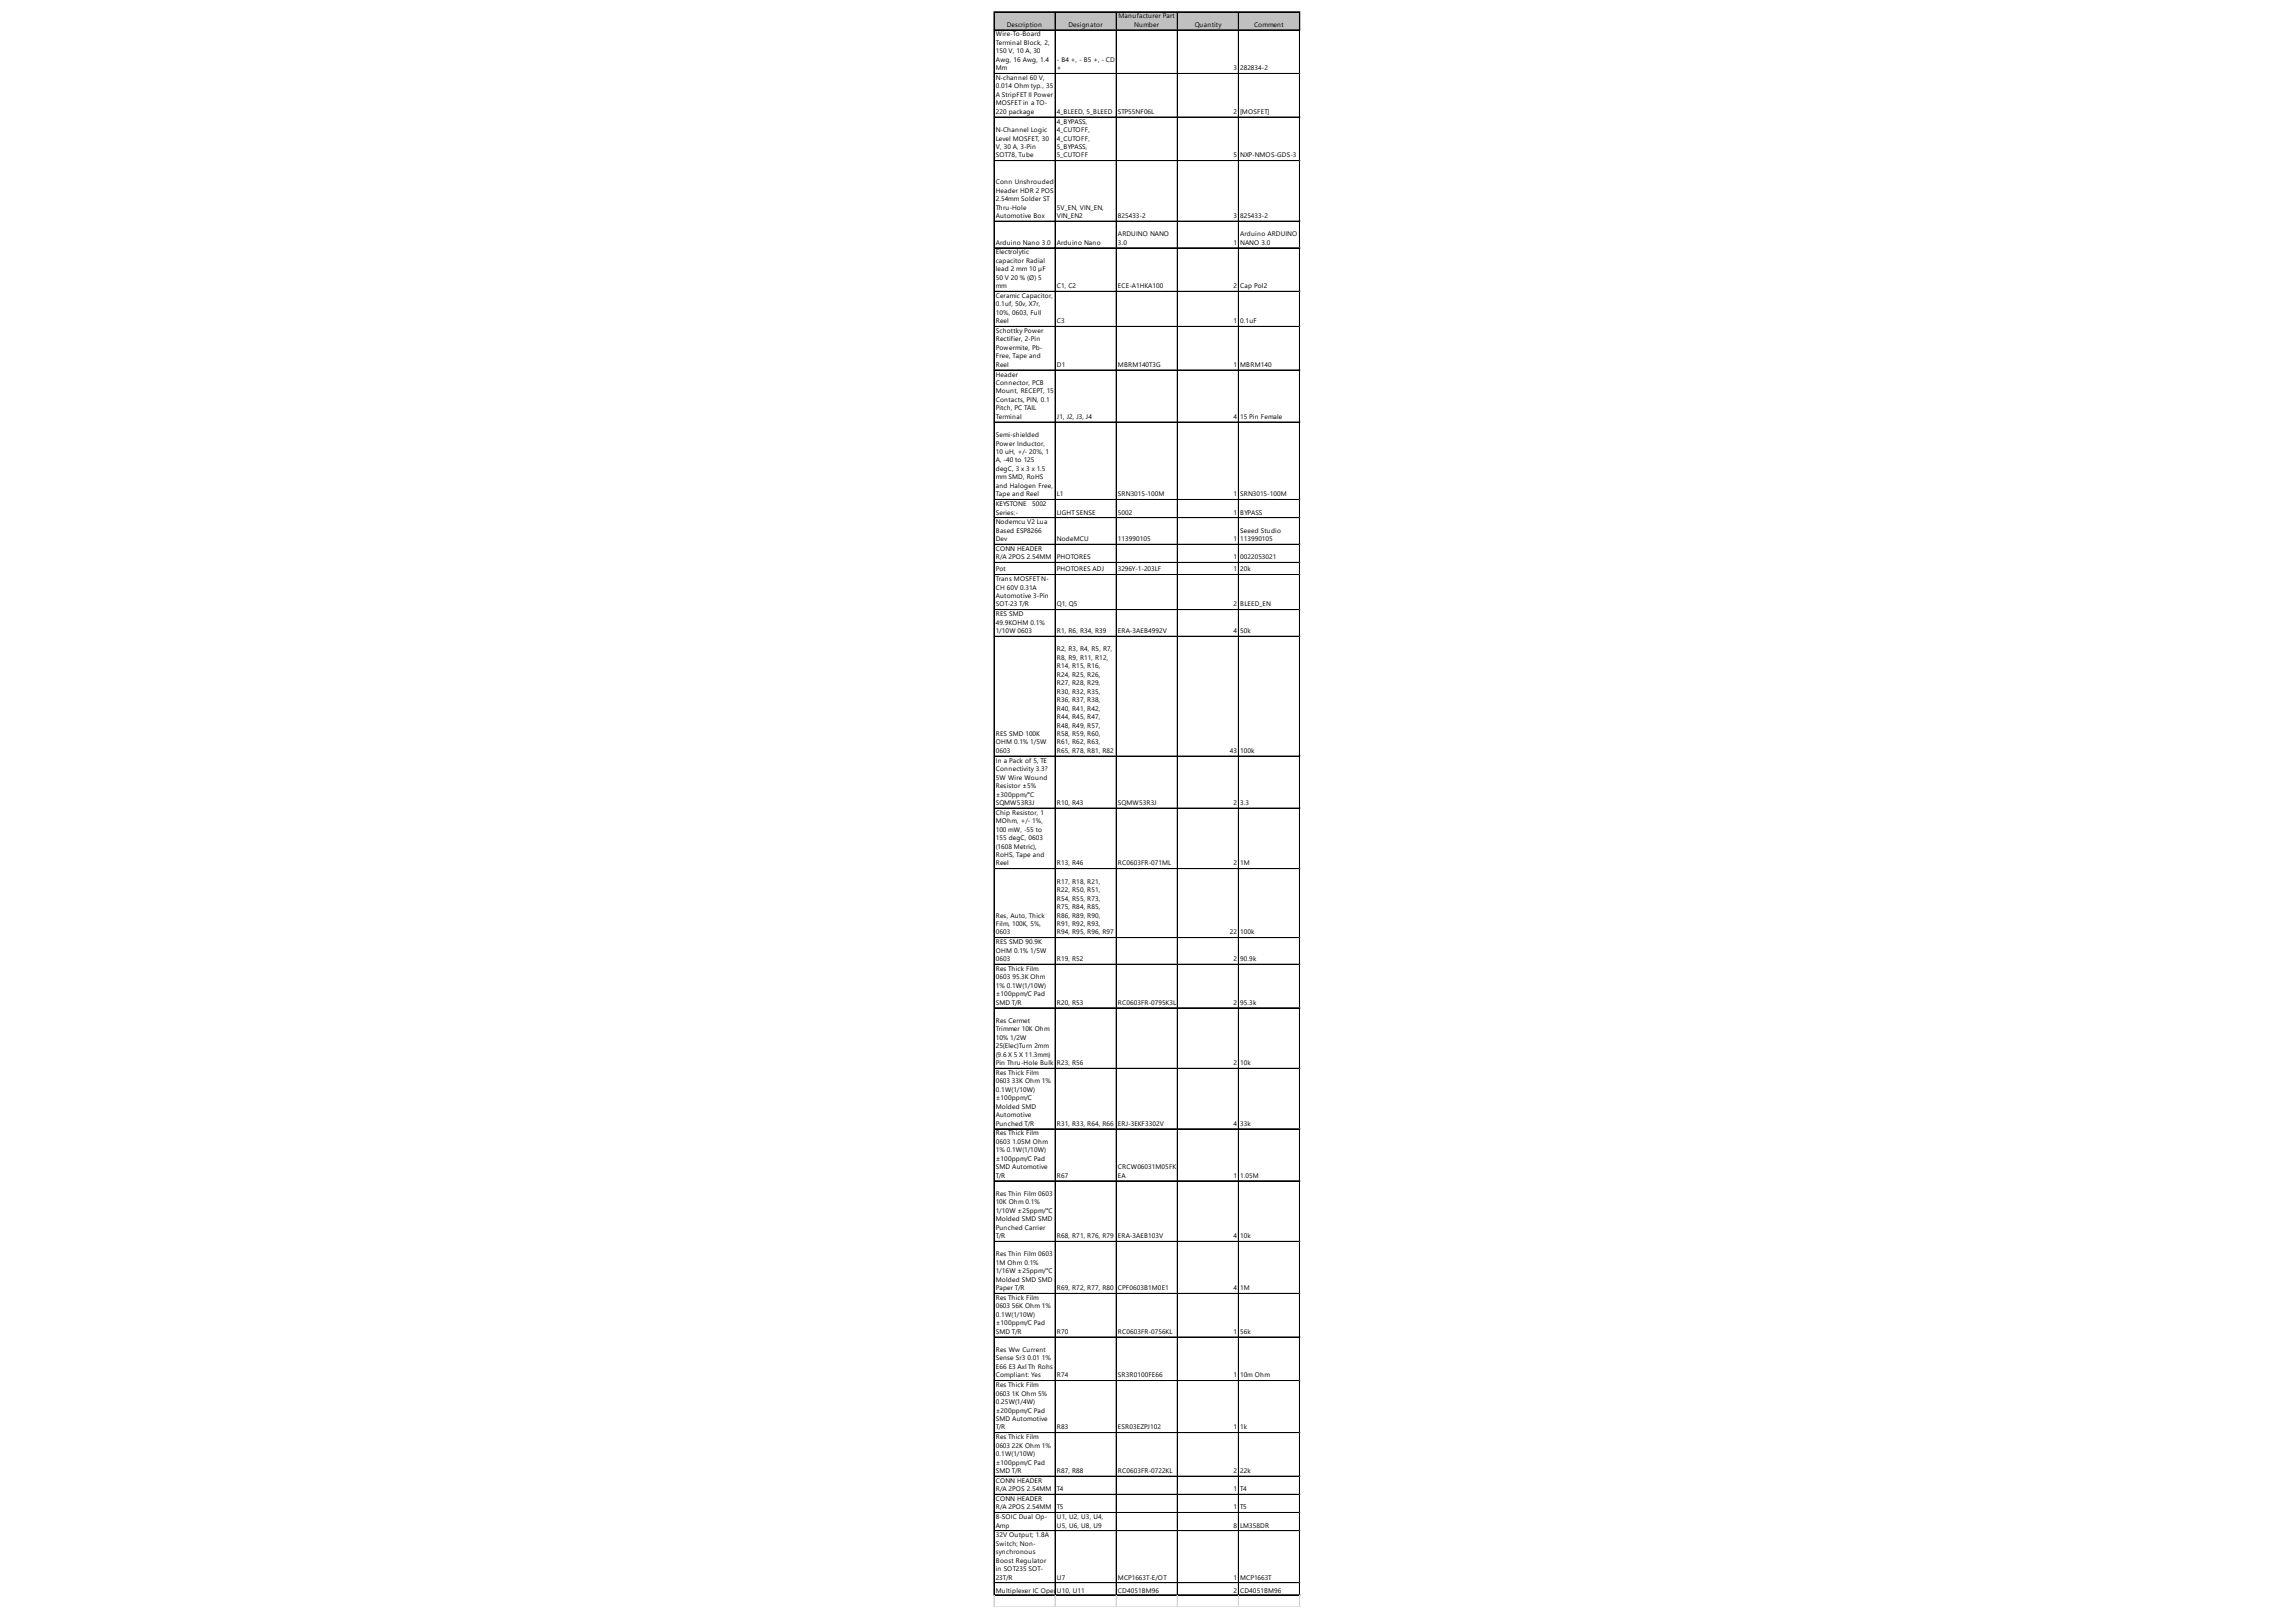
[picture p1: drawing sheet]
<svg xmlns="http://www.w3.org/2000/svg" width="297mm" height="210mm" viewBox="0 0 297 210" stroke-linecap="round" stroke-linejoin="round" font-family="sans-serif">
<defs><g id="words">
<g font-size=".9">
<text x="128.8" y="4.7">Wire-To-Board</text>
<text x="128.8" y="5.8">Terminal Block, 2,</text>
<text x="130.2" y="3.5">Description</text>
<text x="138.2" y="3.5">Designator</text>
<text x="144.7" y="2.4">Manufacturer Part</text>
<text x="146.7" y="3.5">Number</text>
<text x="154.6" y="3.5">Quantity</text>
<text x="162.2" y="3.5">Comment</text>
<text x="128.8" y="6.9">150 V, 10 A, 30</text>
<text x="128.8" y="8">Awg, 16 Awg, 1.4</text>
<text x="128.8" y="9.1">Mm</text>
<text x="128.8" y="10.4">N-channel 60 V,</text>
<text x="128.8" y="11.5">0.014 Ohm typ., 35</text>
<text x="136.7" y="8">- B4 +, - B5 +, - CD</text>
<text x="136.7" y="9.1">+</text>
<text x="159.6" y="9.1">3</text>
<text x="160.4" y="9.1">282834-2</text>
<text x="128.8" y="12.5">A StripFET II Power</text>
<text x="128.8" y="13.6">MOSFET in a TO-</text>
<text x="128.8" y="14.7">220 package</text>
<text x="128.8" y="17.1">N-Channel Logic</text>
<text x="136.7" y="14.7">4_BLEED, 5_BLEED</text>
<text x="136.7" y="16">4_BYPASS,</text>
<text x="136.7" y="17.1">4_CUTOFF,</text>
<text x="144.6" y="14.7">STP55NF06L</text>
<text x="159.6" y="14.7">2</text>
<text x="160.4" y="14.7">[MOSFET]</text>
<text x="128.8" y="18.2">Level MOSFET, 30</text>
<text x="128.8" y="19.3">V, 30 A, 3-Pin</text>
<text x="128.8" y="20.4">SOT78, Tube</text>
<text x="128.8" y="23.8">Conn Unshrouded</text>
<text x="136.7" y="18.2">4_CUTOFF,</text>
<text x="136.7" y="19.3">5_BYPASS,</text>
<text x="136.7" y="20.4">5_CUTOFF</text>
<text x="159.6" y="20.4">5</text>
<text x="160.4" y="20.4">NXP-NMOS-GDS-3</text>
<text x="128.8" y="24.9">Header HDR 2 POS</text>
<text x="128.8" y="26">2.54mm Solder ST</text>
<text x="128.8" y="27.1">Thru-Hole</text>
<text x="128.8" y="28.2">Automotive Box</text>
<text x="136.7" y="27.1">5V_EN, VIN_EN,</text>
<text x="136.7" y="28.2">VIN_EN2</text>
<text x="144.6" y="28.2">825433-2</text>
<text x="159.6" y="28.2">3</text>
<text x="160.4" y="28.2">825433-2</text>
<text x="128.8" y="31.7">Arduino Nano 3.0</text>
<text x="128.8" y="32.9">Electrolytic</text>
<text x="128.8" y="34">capacitor Radial</text>
<text x="128.8" y="35.1">lead 2 mm 10 µF</text>
<text x="136.7" y="31.7">Arduino Nano</text>
<text x="144.6" y="30.6">ARDUINO NANO</text>
<text x="144.6" y="31.7">3.0</text>
<text x="159.6" y="31.7">1</text>
<text x="160.4" y="30.6">Arduino ARDUINO</text>
<text x="160.4" y="31.7">NANO 3.0</text>
<text x="128.8" y="36.2">50 V 20 % (Ø) 5</text>
<text x="128.8" y="37.3">mm</text>
<text x="128.8" y="38.5">Ceramic Capacitor,</text>
<text x="128.8" y="39.6">0.1uf, 50v, X7r,</text>
<text x="128.8" y="40.7">10%, 0603, Full</text>
<text x="128.8" y="41.8">Reel</text>
<text x="136.7" y="37.3">C1, C2</text>
<text x="136.7" y="41.8">C3</text>
<text x="144.6" y="37.3">ECE-A1HKA100</text>
<text x="159.6" y="37.3">2</text>
<text x="159.6" y="41.8">1</text>
<text x="160.4" y="37.3">Cap Pol2</text>
<text x="160.4" y="41.8">0.1uF</text>
<text x="128.8" y="43.1">Schottky Power</text>
<text x="128.8" y="44.2">Rectifier, 2-Pin</text>
<text x="128.8" y="45.3">Powermite, Pb-</text>
<text x="128.8" y="46.4">Free, Tape and</text>
<text x="128.8" y="47.5">Reel</text>
<text x="136.7" y="47.5">D1</text>
<text x="144.6" y="47.5">MBRM140T3G</text>
<text x="159.6" y="47.5">1</text>
<text x="160.4" y="47.5">MBRM140</text>
<text x="128.8" y="48.7">Header</text>
<text x="128.8" y="49.8">Connector, PCB</text>
<text x="128.8" y="50.9">Mount, RECEPT, 15</text>
<text x="128.8" y="52">Contacts, PIN, 0.1</text>
<text x="128.8" y="53.1">Pitch, PC TAIL</text>
<text x="128.8" y="54.2">Terminal</text>
<text x="128.8" y="56.6">Semi-shielded</text>
<text x="128.8" y="57.7">Power Inductor,</text>
<text x="128.8" y="58.8">10 uH, +/- 20%, 1</text>
<text x="128.8" y="59.8">A, -40 to 125</text>
<text x="136.7" y="54.2">J1, J2, J3, J4</text>
<text x="159.6" y="54.2">4</text>
<text x="160.4" y="54.2">15 Pin Female</text>
<text x="128.8" y="60.9">degC, 3 x 3 x 1.5</text>
<text x="128.8" y="62">mm SMD, RoHS</text>
<text x="128.8" y="63.1">and Halogen Free,</text>
<text x="128.8" y="64.2">Tape and Reel</text>
<text x="128.8" y="65.5">KEYSTONE</text>
<text x="133.5" y="65.5">5002</text>
<text x="136.7" y="64.2">L1</text>
<text x="144.6" y="64.2">SRN3015-100M</text>
<text x="159.6" y="64.2">1</text>
<text x="160.4" y="64.2">SRN3015-100M</text>
<text x="128.8" y="66.6">Series:-</text>
<text x="128.8" y="67.8">Nodemcu V2 Lua</text>
<text x="128.8" y="68.9">Based ESP8266</text>
<text x="128.8" y="70">Dev</text>
<text x="128.8" y="71.3">CONN HEADER</text>
<text x="136.7" y="66.6">LIGHT SENSE</text>
<text x="136.7" y="70">NodeMCU</text>
<text x="144.6" y="66.6">5002</text>
<text x="144.6" y="70">113990105</text>
<text x="159.6" y="66.6">1</text>
<text x="159.6" y="70">1</text>
<text x="160.4" y="66.6">BYPASS</text>
<text x="160.4" y="68.9">Seeed Studio</text>
<text x="160.4" y="70">113990105</text>
<text x="128.8" y="72.4">R/A 2POS 2.54MM</text>
<text x="128.8" y="73.9">Pot</text>
<text x="128.8" y="75.2">Trans MOSFET N-</text>
<text x="128.8" y="76.3">CH 60V 0.31A</text>
<text x="128.8" y="77.4">Automotive 3-Pin</text>
<text x="136.7" y="72.4">PHOTORES</text>
<text x="136.7" y="73.9">PHOTORES ADJ</text>
<text x="144.6" y="73.9">3296Y-1-203LF</text>
<text x="159.6" y="72.4">1</text>
<text x="159.6" y="73.9">1</text>
<text x="160.4" y="72.4">0022053021</text>
<text x="160.4" y="73.9">20k</text>
<text x="128.8" y="78.5">SOT-23 T/R</text>
<text x="128.8" y="79.7">RES SMD</text>
<text x="128.8" y="80.8">49.9KOHM 0.1%</text>
<text x="128.8" y="81.9">1/10W 0603</text>
<text x="136.7" y="78.5">Q1, Q5</text>
<text x="136.7" y="81.9">R1, R6, R34, R39</text>
<text x="144.6" y="81.9">ERA-3AEB4992V</text>
<text x="159.6" y="78.5">2</text>
<text x="159.6" y="81.9">4</text>
<text x="160.4" y="78.5">BLEED_EN</text>
<text x="160.4" y="81.9">50k</text>
<text x="136.7" y="84.3">R2, R3, R4, R5, R7,</text>
<text x="136.7" y="85.4">R8, R9, R11, R12,</text>
<text x="136.7" y="86.5">R14, R15, R16,</text>
<text x="136.7" y="87.6">R24, R25, R26,</text>
<text x="136.7" y="88.7">R27, R28, R29,</text>
<text x="136.7" y="89.8">R30, R32, R35,</text>
<text x="128.8" y="95.2">RES SMD 100K</text>
<text x="136.7" y="90.9">R36, R37, R38,</text>
<text x="136.7" y="92">R40, R41, R42,</text>
<text x="136.7" y="93.1">R44, R45, R47,</text>
<text x="136.7" y="94.1">R48, R49, R57,</text>
<text x="136.7" y="95.2">R58, R59, R60,</text>
<text x="128.8" y="96.3">OHM 0.1% 1/5W</text>
<text x="128.8" y="97.4">0603</text>
<text x="128.8" y="98.7">In a Pack of 5, TE</text>
<text x="128.8" y="99.8">Connectivity 3.3?</text>
<text x="128.8" y="100.9">5W Wire Wound</text>
<text x="128.8" y="102">Resistor ±5%</text>
<text x="136.7" y="96.3">R61, R62, R63,</text>
<text x="136.7" y="97.4">R65, R78, R81, R82</text>
<text x="159.1" y="97.4">43</text>
<text x="160.4" y="97.4">100k</text>
<text x="128.8" y="103.1">±300ppm/°C</text>
<text x="128.8" y="104.2">SQMW53R3J</text>
<text x="128.8" y="105.4">Chip Resistor, 1</text>
<text x="128.8" y="106.5">MOhm, +/- 1%,</text>
<text x="128.8" y="107.6">100 mW, -55 to</text>
<text x="136.7" y="104.2">R10, R43</text>
<text x="144.6" y="104.2">SQMW53R3J</text>
<text x="159.6" y="104.2">2</text>
<text x="160.4" y="104.2">3.3</text>
<text x="128.8" y="108.7">155 degC, 0603</text>
<text x="128.8" y="109.8">(1608 Metric),</text>
<text x="128.8" y="110.9">RoHS, Tape and</text>
<text x="128.8" y="112">Reel</text>
<text x="136.7" y="112">R13, R46</text>
<text x="144.6" y="112">RC0603FR-071ML</text>
<text x="159.6" y="112">2</text>
<text x="160.4" y="112">1M</text>
<text x="128.8" y="118.7">Res, Auto, Thick</text>
<text x="128.8" y="119.8">Film, 100K, 5%,</text>
<text x="136.7" y="114.4">R17, R18, R21,</text>
<text x="136.7" y="115.4">R22, R50, R51,</text>
<text x="136.7" y="116.5">R54, R55, R73,</text>
<text x="136.7" y="117.6">R75, R84, R85,</text>
<text x="136.7" y="118.7">R86, R89, R90,</text>
<text x="136.7" y="119.8">R91, R92, R93,</text>
<text x="128.8" y="120.9">0603</text>
<text x="128.8" y="122.2">RES SMD 90.9K</text>
<text x="128.8" y="123.3">OHM 0.1% 1/5W</text>
<text x="128.8" y="124.4">0603</text>
<text x="128.8" y="125.6">Res Thick Film</text>
<text x="136.7" y="120.9">R94, R95, R96, R97</text>
<text x="136.7" y="124.4">R19, R52</text>
<text x="159.1" y="120.9">22</text>
<text x="159.6" y="124.4">2</text>
<text x="160.4" y="120.9">100k</text>
<text x="160.4" y="124.4">90.9k</text>
<text x="128.8" y="126.7">0603 95.3K Ohm</text>
<text x="128.8" y="127.8">1% 0.1W(1/10W)</text>
<text x="128.8" y="128.9">±100ppm/C Pad</text>
<text x="128.8" y="130">SMD T/R</text>
<text x="136.7" y="130">R20, R53</text>
<text x="144.6" y="130">RC0603FR-0795K3L</text>
<text x="159.6" y="130">2</text>
<text x="160.4" y="130">95.3k</text>
<text x="128.8" y="132.4">Res Cermet</text>
<text x="128.8" y="133.5">Trimmer 10K Ohm</text>
<text x="128.8" y="134.6">10% 1/2W</text>
<text x="128.8" y="135.7">25(Elec)Turn 2mm</text>
<text x="128.8" y="136.7">(9.6 X 5 X 11.3mm)</text>
<text x="128.8" y="137.8">Pin Thru-Hole Bulk</text>
<text x="136.7" y="137.8">R23, R56</text>
<text x="159.6" y="137.8">2</text>
<text x="160.4" y="137.8">10k</text>
<text x="128.8" y="139.1">Res Thick Film</text>
<text x="128.8" y="140.2">0603 33K Ohm 1%</text>
<text x="128.8" y="141.3">0.1W(1/10W)</text>
<text x="128.8" y="142.4">±100ppm/C</text>
<text x="128.8" y="143.5">Molded SMD</text>
<text x="128.8" y="144.6">Automotive</text>
<text x="128.8" y="145.7">Punched T/R</text>
<text x="128.8" y="146.9">Res Thick Film</text>
<text x="128.8" y="148">0603 1.05M Ohm</text>
<text x="128.8" y="149.1">1% 0.1W(1/10W)</text>
<text x="136.7" y="145.7">R31, R33, R64, R66</text>
<text x="144.6" y="145.7">ERJ-3EKF3302V</text>
<text x="159.6" y="145.7">4</text>
<text x="160.4" y="145.7">33k</text>
<text x="128.8" y="150.2">±100ppm/C Pad</text>
<text x="128.8" y="151.3">SMD Automotive</text>
<text x="128.8" y="152.4">T/R</text>
<text x="128.8" y="154.8">Res Thin Film 0603</text>
<text x="128.8" y="155.9">10K Ohm 0.1%</text>
<text x="136.7" y="152.4">R67</text>
<text x="144.6" y="151.3">CRCW06031M05FK</text>
<text x="144.6" y="152.4">EA</text>
<text x="159.6" y="152.4">1</text>
<text x="160.4" y="152.4">1.05M</text>
<text x="128.8" y="157">1/10W ±25ppm/°C</text>
<text x="128.8" y="158">Molded SMD SMD</text>
<text x="128.8" y="159.1">Punched Carrier</text>
<text x="128.8" y="160.2">T/R</text>
<text x="136.7" y="160.2">R68, R71, R76, R79</text>
<text x="144.6" y="160.2">ERA-3AEB103V</text>
<text x="159.6" y="160.2">4</text>
<text x="160.4" y="160.2">10k</text>
<text x="128.8" y="162.6">Res Thin Film 0603</text>
<text x="128.8" y="163.7">1M Ohm 0.1%</text>
<text x="128.8" y="164.8">1/16W ±25ppm/°C</text>
<text x="128.8" y="165.9">Molded SMD SMD</text>
<text x="128.8" y="167">Paper T/R</text>
<text x="136.7" y="167">R69, R72, R77, R80</text>
<text x="144.6" y="167">CPF0603B1M0E1</text>
<text x="159.6" y="167">4</text>
<text x="160.4" y="167">1M</text>
<text x="128.8" y="168.2">Res Thick Film</text>
<text x="128.8" y="169.3">0603 56K Ohm 1%</text>
<text x="128.8" y="170.4">0.1W(1/10W)</text>
<text x="128.8" y="171.5">±100ppm/C Pad</text>
<text x="128.8" y="172.6">SMD T/R</text>
<text x="136.7" y="172.6">R70</text>
<text x="144.6" y="172.6">RC0603FR-0756KL</text>
<text x="159.6" y="172.6">1</text>
<text x="160.4" y="172.6">56k</text>
<text x="128.8" y="175">Res Ww Current</text>
<text x="128.8" y="176.1">Sense Sr3 0.01 1%</text>
<text x="128.8" y="177.2">E66 E3 Axl Th Rohs</text>
<text x="128.8" y="178.3">Compliant: Yes</text>
<text x="128.8" y="179.5">Res Thick Film</text>
<text x="136.7" y="178.3">R74</text>
<text x="144.6" y="178.3">SR3R0100FE66</text>
<text x="159.6" y="178.3">1</text>
<text x="160.4" y="178.3">10m Ohm</text>
<text x="128.8" y="180.6">0603 1K Ohm 5%</text>
<text x="128.8" y="181.7">0.25W(1/4W)</text>
<text x="128.8" y="182.8">±200ppm/C Pad</text>
<text x="128.8" y="183.9">SMD Automotive</text>
<text x="128.8" y="185">T/R</text>
<text x="136.7" y="185">R83</text>
<text x="144.6" y="185">ESR03EZPJ102</text>
<text x="159.6" y="185">1</text>
<text x="160.4" y="185">1k</text>
<text x="128.8" y="186.2">Res Thick Film</text>
<text x="128.8" y="187.3">0603 22K Ohm 1%</text>
<text x="128.8" y="188.4">0.1W(1/10W)</text>
<text x="128.8" y="189.5">±100ppm/C Pad</text>
<text x="128.8" y="190.6">SMD T/R</text>
<text x="128.8" y="191.9">CONN HEADER</text>
<text x="136.7" y="190.6">R87, R88</text>
<text x="144.6" y="190.6">RC0603FR-0722KL</text>
<text x="159.6" y="190.6">2</text>
<text x="160.4" y="190.6">22k</text>
<text x="128.8" y="193">R/A 2POS 2.54MM</text>
<text x="128.8" y="194.2">CONN HEADER</text>
<text x="128.8" y="195.3">R/A 2POS 2.54MM</text>
<text x="128.8" y="196.6">8-SOIC Dual Op-</text>
<text x="128.8" y="197.7">Amp</text>
<text x="136.7" y="193">T4</text>
<text x="136.7" y="195.3">T5</text>
<text x="136.7" y="196.6">U1, U2, U3, U4,</text>
<text x="136.7" y="197.7">U5, U6, U8, U9</text>
<text x="159.6" y="193">1</text>
<text x="159.6" y="195.3">1</text>
<text x="159.6" y="197.7">8</text>
<text x="160.4" y="193">T4</text>
<text x="160.4" y="195.3">T5</text>
<text x="160.4" y="197.7">LM358DR</text>
<text x="128.8" y="198.9">32V Output; 1.8A</text>
<text x="128.8" y="200">Switch; Non-</text>
<text x="128.8" y="201.1">synchronous</text>
<text x="128.8" y="202.2">Boost Regulator</text>
<text x="128.8" y="203.3">in SOT235 SOT-</text>
<text x="128.8" y="204.4">23T/R</text>
<text x="128.8" y="206.1">Multiplexer IC Oper</text>
<text x="136.7" y="206.1">atingUte11</text>
<text x="136.7" y="204.4">U7</text>
<text x="136.7" y="206.1">U10,</text>
<text x="139.8" y="206.1">mperature: -CD4051BM96Series:</text>
<text x="144.6" y="204.4">MCP1663T-E/OT</text>
<text x="144.7" y="206.1">55...+125 °C</text>
<text x="152.6" y="206.1">CD4051 Package: 2</text>
<text x="159.6" y="204.4">1</text>
<text x="159.6" y="206.1">SOCIC-16</text>
<text x="160.4" y="204.4">MCP1663T</text>
<text x="161" y="206.1">D4051BM96</text>
</g>
</g></defs>
<path d="M128.6 1.5h39.6v2.4h-39.6z" fill="#c0c0c0"/>
<g fill="none" stroke="#000" stroke-width=".13">
<path d="M128.6 1.5v205M128.7 1.5h39.5M128.7 1.6h39.5M128.7 3.9h39.5M128.7 9.5h39.5M128.7 15.1h39.5M128.7 15.2h39.5M136.5 1.6v204.9M144.4 1.6v204.9M152.3 1.6v204.9M160.2 1.6v204.9M168.1 1.6v204.9"/>
<path d="M168.2 1.6v204.9M128.7 20.8h39.5M128.7 28.6h39.5M128.7 28.7h39.5M128.7 32.1h39.5M128.7 37.7h39.5M128.7 42.2h39.5M128.7 42.3h39.5M128.7 47.9h39.5M128.7 54.6h39.5M128.7 54.7h39.5M128.7 64.6h39.5"/>
<path d="M128.7 64.7h39.5M128.7 67h39.5M128.7 70.4h39.5M128.7 70.5h39.5M128.7 72.8h39.5M128.7 74.3h39.5M128.7 74.4h39.5M128.7 78.9h39.5M128.7 82.3h39.5M128.7 82.4h39.5M128.7 97.8h39.5M128.7 97.9h39.5"/>
<path d="M128.7 104.6h39.5M128.7 112.4h39.5M128.7 121.3h39.5M128.7 121.4h39.5M128.7 124.8h39.5M128.7 130.4h39.5M128.7 130.5h39.5M128.7 138.2h39.5M128.7 138.3h39.5M128.7 146.1h39.5M128.7 152.8h39.5M128.7 152.9h39.5"/>
<path d="M128.7 160.6h39.5M128.7 160.7h39.5M128.7 167.4h39.5M128.7 173h39.5M128.7 173.1h39.5M128.7 178.7h39.5M128.7 185.4h39.5M128.7 191h39.5M128.7 191.1h39.5M128.7 193.4h39.5M128.7 195.7h39.5M128.7 195.8h39.5"/>
<path d="M128.7 198.1h39.5M128.7 204.8h39.5M128.7 204.9h39.5M128.7 206.4h39.5"/>
</g>
<path d="M128.6 206.5v1.5" fill="none" stroke="#d4d4d4" stroke-width=".13"/>
<path d="M128.6 206.5h.1v1.5h-.1z" fill="#d4d4d4"/>
<path d="M136.5 206.5v1.5" fill="none" stroke="#d4d4d4" stroke-width=".13"/>
<path d="M136.5 206.5h.1v1.5h-.1z" fill="#d4d4d4"/>
<path d="M144.4 206.5v1.5" fill="none" stroke="#d4d4d4" stroke-width=".13"/>
<path d="M144.4 206.5h.1v1.5h-.1z" fill="#d4d4d4"/>
<path d="M152.3 206.5v1.5" fill="none" stroke="#d4d4d4" stroke-width=".13"/>
<path d="M152.3 206.5h.1v1.5h-.1z" fill="#d4d4d4"/>
<path d="M160.2 206.5v1.5" fill="none" stroke="#d4d4d4" stroke-width=".13"/>
<path d="M160.2 206.5h.1v1.5h-.1z" fill="#d4d4d4"/>
<path d="M168.1 206.5v1.5" fill="none" stroke="#d4d4d4" stroke-width=".13"/>
<path d="M168.1 206.5h.1v1.5h-.1z" fill="#d4d4d4"/>
<path d="M168.2 1.5h.1" fill="none" stroke="#d4d4d4" stroke-width=".13"/>
<path d="M168.2 1.5v.1z" fill="#d4d4d4"/>
<path d="M168.2 3.9h.1" fill="none" stroke="#d4d4d4" stroke-width=".13"/>
<path d="M168.2 9.5h.1" fill="none" stroke="#d4d4d4" stroke-width=".13"/>
<path d="M168.2 9.5v.1z" fill="#d4d4d4"/>
<path d="M168.2 15.1h.1" fill="none" stroke="#d4d4d4" stroke-width=".13"/>
<path d="M168.2 15.1v.1z" fill="#d4d4d4"/>
<path d="M168.2 20.8h.1" fill="none" stroke="#d4d4d4" stroke-width=".13"/>
<path d="M168.2 20.8v.1z" fill="#d4d4d4"/>
<path d="M168.2 28.6h.1" fill="none" stroke="#d4d4d4" stroke-width=".13"/>
<path d="M168.2 28.6v.1z" fill="#d4d4d4"/>
<path d="M168.2 32.1h.1" fill="none" stroke="#d4d4d4" stroke-width=".13"/>
<path d="M168.2 37.7h.1" fill="none" stroke="#d4d4d4" stroke-width=".13"/>
<path d="M168.2 37.7v.1z" fill="#d4d4d4"/>
<path d="M168.2 42.2h.1" fill="none" stroke="#d4d4d4" stroke-width=".13"/>
<path d="M168.2 42.2v.1z" fill="#d4d4d4"/>
<path d="M168.2 47.9h.1" fill="none" stroke="#d4d4d4" stroke-width=".13"/>
<path d="M168.2 47.9v.1z" fill="#d4d4d4"/>
<path d="M168.2 54.6h.1" fill="none" stroke="#d4d4d4" stroke-width=".13"/>
<path d="M168.2 54.6v.1z" fill="#d4d4d4"/>
<path d="M168.2 64.6h.1" fill="none" stroke="#d4d4d4" stroke-width=".13"/>
<path d="M168.2 64.6v.1z" fill="#d4d4d4"/>
<path d="M168.2 67h.1" fill="none" stroke="#d4d4d4" stroke-width=".13"/>
<path d="M168.2 67v.1z" fill="#d4d4d4"/>
<path d="M168.2 70.4h.1" fill="none" stroke="#d4d4d4" stroke-width=".13"/>
<path d="M168.2 70.4v.1z" fill="#d4d4d4"/>
<path d="M168.2 72.8h.1" fill="none" stroke="#d4d4d4" stroke-width=".13"/>
<path d="M168.2 72.8v.1z" fill="#d4d4d4"/>
<path d="M168.2 74.3h.1" fill="none" stroke="#d4d4d4" stroke-width=".13"/>
<path d="M168.2 74.3v.1z" fill="#d4d4d4"/>
<path d="M168.2 78.9h.1" fill="none" stroke="#d4d4d4" stroke-width=".13"/>
<path d="M168.2 78.9v.1z" fill="#d4d4d4"/>
<path d="M168.2 82.3h.1" fill="none" stroke="#d4d4d4" stroke-width=".13"/>
<path d="M168.2 82.3v.1z" fill="#d4d4d4"/>
<path d="M168.2 97.8h.1" fill="none" stroke="#d4d4d4" stroke-width=".13"/>
<path d="M168.2 97.8v.1z" fill="#d4d4d4"/>
<path d="M168.2 104.6h.1" fill="none" stroke="#d4d4d4" stroke-width=".13"/>
<path d="M168.2 104.6v.1z" fill="#d4d4d4"/>
<path d="M168.2 112.4h.1" fill="none" stroke="#d4d4d4" stroke-width=".13"/>
<path d="M168.2 112.4v.1z" fill="#d4d4d4"/>
<path d="M168.2 121.3h.1" fill="none" stroke="#d4d4d4" stroke-width=".13"/>
<path d="M168.2 121.3v.1z" fill="#d4d4d4"/>
<path d="M168.2 124.8h.1" fill="none" stroke="#d4d4d4" stroke-width=".13"/>
<path d="M168.2 124.8v.1z" fill="#d4d4d4"/>
<path d="M168.2 130.4h.1" fill="none" stroke="#d4d4d4" stroke-width=".13"/>
<path d="M168.2 130.4v.1z" fill="#d4d4d4"/>
<path d="M168.2 138.2h.1" fill="none" stroke="#d4d4d4" stroke-width=".13"/>
<path d="M168.2 138.2v.1z" fill="#d4d4d4"/>
<path d="M168.2 146.1h.1" fill="none" stroke="#d4d4d4" stroke-width=".13"/>
<path d="M168.2 146.1v.1z" fill="#d4d4d4"/>
<path d="M168.2 152.8h.1" fill="none" stroke="#d4d4d4" stroke-width=".13"/>
<path d="M168.2 152.8v.1z" fill="#d4d4d4"/>
<path d="M168.2 160.6h.1" fill="none" stroke="#d4d4d4" stroke-width=".13"/>
<path d="M168.2 160.6v.1z" fill="#d4d4d4"/>
<path d="M168.2 167.4h.1" fill="none" stroke="#d4d4d4" stroke-width=".13"/>
<path d="M168.2 167.4v.1z" fill="#d4d4d4"/>
<path d="M168.2 173h.1" fill="none" stroke="#d4d4d4" stroke-width=".13"/>
<path d="M168.2 173v.1z" fill="#d4d4d4"/>
<path d="M168.2 178.7h.1" fill="none" stroke="#d4d4d4" stroke-width=".13"/>
<path d="M168.2 185.4h.1" fill="none" stroke="#d4d4d4" stroke-width=".13"/>
<path d="M168.2 185.4v.1z" fill="#d4d4d4"/>
<path d="M168.2 191h.1" fill="none" stroke="#d4d4d4" stroke-width=".13"/>
<path d="M168.2 191v.1z" fill="#d4d4d4"/>
<path d="M168.2 193.4h.1" fill="none" stroke="#d4d4d4" stroke-width=".13"/>
<path d="M168.2 193.4v.1z" fill="#d4d4d4"/>
<path d="M168.2 195.7h.1" fill="none" stroke="#d4d4d4" stroke-width=".13"/>
<path d="M168.2 195.7v.1z" fill="#d4d4d4"/>
<path d="M168.2 198.1h.1" fill="none" stroke="#d4d4d4" stroke-width=".13"/>
<path d="M168.2 198.1v.1z" fill="#d4d4d4"/>
<path d="M168.2 204.8h.1" fill="none" stroke="#d4d4d4" stroke-width=".13"/>
<path d="M168.2 204.8v.1z" fill="#d4d4d4"/>
<path d="M168.2 206.4h.1" fill="none" stroke="#d4d4d4" stroke-width=".13"/>
<path d="M168.2 206.4v.1z" fill="#d4d4d4"/>
<path d="M128.6 207.9h39.6M128.6 208h39.6" fill="none" stroke="#d4d4d4" stroke-width=".13"/>
<use href="#words"/>
</svg>
